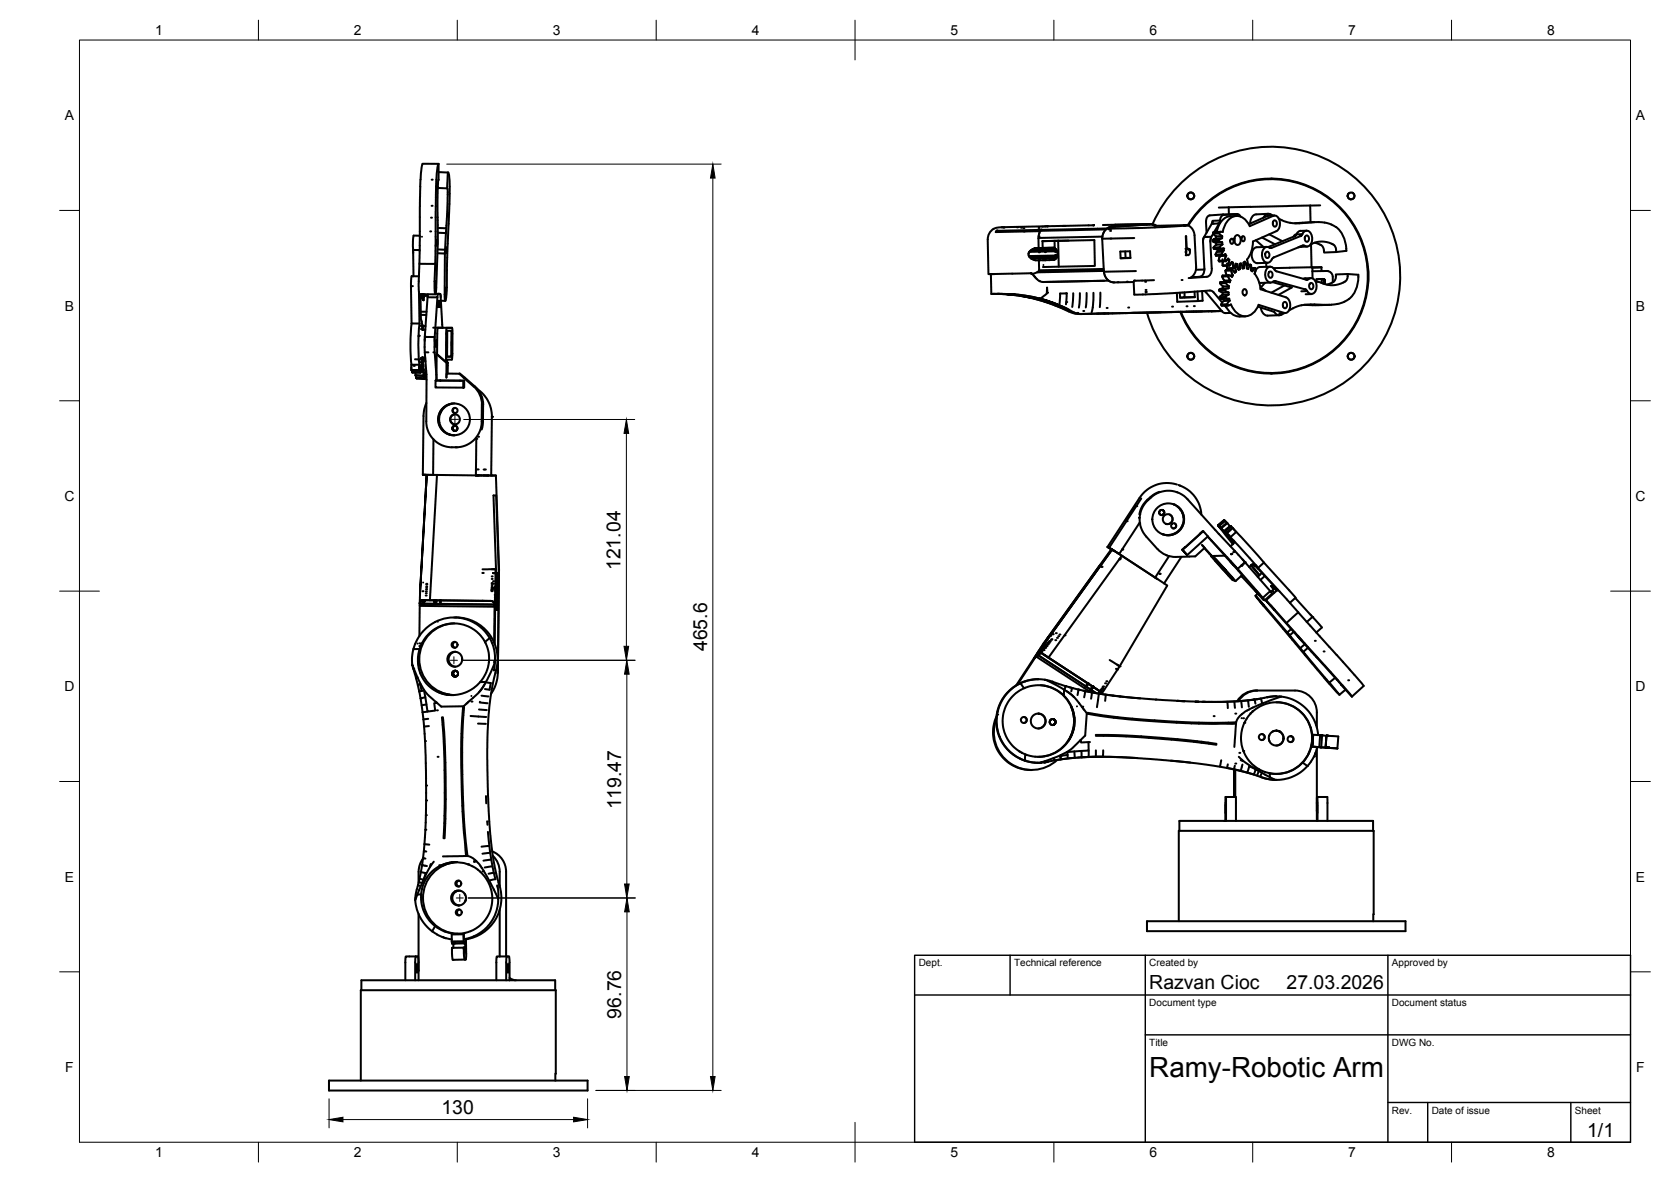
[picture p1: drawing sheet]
<svg xmlns="http://www.w3.org/2000/svg" width="420mm" height="297mm" viewBox="0 0 420 297" stroke-linecap="round" stroke-linejoin="round" font-family="sans-serif">
<defs><g id="words">
<text font-size="7" x="289" y="270.6">Ramy-Robotic Arm</text>
<g font-size="4.9">
<text x="156" y="143.3" transform="rotate(-90 156 143.3)">121.04</text>
<text x="177.8" y="163.7" transform="rotate(-90 177.8 163.7)">465.6</text>
<text x="156.1" y="203.4" transform="rotate(-90 156.1 203.4)">119.47</text>
<text x="289" y="248.5">Razvan Cioc</text>
<text x="323.5" y="248.5">27.03.2026</text>
<text x="156.2" y="256" transform="rotate(-90 156.2 256)">96.76</text>
<text x="111" y="279.9">130</text>
<text x="399.1" y="285.7">1/1</text>
</g>
<g font-size="3.5">
<text x="39" y="8.8">1</text>
<text x="89" y="8.8">2</text>
<text x="139" y="8.8">3</text>
<text x="189" y="8.8">4</text>
<text x="239" y="8.8">5</text>
<text x="289" y="8.8">6</text>
<text x="339" y="8.8">7</text>
<text x="389" y="8.8">8</text>
<text x="16.3" y="30.2">A</text>
<text x="411.3" y="30.2">A</text>
<text x="16.3" y="78">B</text>
<text x="411.3" y="78">B</text>
<text x="16.2" y="125.9">C</text>
<text x="411.2" y="125.9">C</text>
<text x="16.2" y="173.7">D</text>
<text x="411.2" y="173.7">D</text>
<text x="16.3" y="221.6">E</text>
<text x="411.3" y="221.6">E</text>
<text x="16.4" y="269.4">F</text>
<text x="411.4" y="269.4">F</text>
<text x="39" y="290.8">1</text>
<text x="89" y="290.8">2</text>
<text x="139" y="290.8">3</text>
<text x="189" y="290.8">4</text>
<text x="239" y="290.8">5</text>
<text x="289" y="290.8">6</text>
<text x="339" y="290.8">7</text>
<text x="389" y="290.8">8</text>
</g>
<g font-size="2.5">
<text x="231" y="242.9">Dept.</text>
<text x="255" y="242.9">Technical reference</text>
<text x="289" y="242.9">Created by</text>
<text x="350" y="242.9">Approved by</text>
<text x="289" y="252.8">Document type</text>
<text x="350" y="252.8">Document status</text>
<text x="289" y="262.9">Title</text>
<text x="350" y="262.9">DWG No.</text>
<text x="350" y="279.9">Rev.</text>
<text x="360" y="279.9">Date of issue</text>
<text x="396" y="279.9">Sheet</text>
</g>
</g></defs>
<!-- layer: Visible -->
<g fill="#000">
<circle cx="105.9" cy="59.5" r=".25"/>
<circle cx="108.2" cy="58.2" r=".25"/>
<circle cx="108.4" cy="54.7" r=".25"/>
<circle cx="108.5" cy="51.7" r=".25"/>
<circle cx="108.5" cy="45.2" r=".25"/>
<circle cx="250.6" cy="58" r=".25"/>
<circle cx="250.6" cy="57.9" r=".25"/>
<circle cx="252.2" cy="57.2" r=".25"/>
<circle cx="252.4" cy="57.2" r=".25"/>
<circle cx="255.7" cy="57.1" r=".25"/>
<circle cx="255.8" cy="57.1" r=".25"/>
<circle cx="256.7" cy="57.2" r=".25"/>
<circle cx="257.3" cy="57.3" r=".25"/>
<circle cx="257.4" cy="58.2" r=".25"/>
<circle cx="261.1" cy="59.4" r=".25"/>
<circle cx="261.1" cy="57.3" r=".25"/>
<circle cx="262" cy="57" r=".25"/>
<circle cx="262.6" cy="56.9" r=".25"/>
<circle cx="262.9" cy="56.9" r=".25"/>
<circle cx="263.3" cy="56.9" r=".25"/>
<circle cx="274.8" cy="56.6" r=".25"/>
<circle cx="278.4" cy="58" r=".25"/>
<circle cx="278.6" cy="57.6" r=".25"/>
<circle cx="279.1" cy="57.6" r=".25"/>
<circle cx="279.1" cy="58" r=".25"/>
<circle cx="279.2" cy="60" r=".25"/>
<circle cx="297.7" cy="56.7" r=".25"/>
<circle cx="297.9" cy="56.7" r=".25"/>
<circle cx="303.4" cy="59.5" r=".25"/>
<circle cx="304.9" cy="56.2" r=".25"/>
<circle cx="319.6" cy="44.9" r=".25"/>
<circle cx="326.8" cy="59.3" r=".25"/>
<circle cx="327" cy="59.3" r=".25"/>
<circle cx="103.6" cy="71.9" r=".25"/>
<circle cx="106" cy="74.6" r=".25"/>
<circle cx="106.1" cy="74.8" r=".25"/>
<circle cx="106.3" cy="73.9" r=".25"/>
<circle cx="106.3" cy="74" r=".25"/>
<circle cx="106.3" cy="74.2" r=".25"/>
<circle cx="106.3" cy="75.2" r=".25"/>
<circle cx="256.3" cy="74.3" r=".25"/>
<circle cx="259" cy="63.2" r=".25"/>
<circle cx="259" cy="64.5" r=".25"/>
<circle cx="261.2" cy="62.4" r=".25"/>
<circle cx="261.2" cy="63.1" r=".25"/>
<circle cx="261.2" cy="63.4" r=".25"/>
<circle cx="261.2" cy="62.7" r=".25"/>
<circle cx="261.2" cy="64.4" r=".25"/>
<circle cx="261.2" cy="64.5" r=".25"/>
<circle cx="261.3" cy="64.8" r=".25"/>
<circle cx="261.3" cy="65.4" r=".25"/>
<circle cx="261.3" cy="65.2" r=".25"/>
<circle cx="262.2" cy="66.6" r=".25"/>
<circle cx="262.7" cy="62.4" r=".25"/>
<circle cx="262.7" cy="63.4" r=".25"/>
<circle cx="262.7" cy="63.1" r=".25"/>
<circle cx="262.8" cy="64.5" r=".25"/>
<circle cx="262.8" cy="65.4" r=".25"/>
<circle cx="264.9" cy="60.6" r=".25"/>
<circle cx="265" cy="60.5" r=".25"/>
<circle cx="265.3" cy="63.3" r=".25"/>
<circle cx="265.3" cy="62.8" r=".25"/>
<circle cx="265.3" cy="63" r=".25"/>
<circle cx="265.3" cy="64.3" r=".25"/>
<circle cx="265.3" cy="64.1" r=".25"/>
<circle cx="265.3" cy="64.4" r=".25"/>
<circle cx="266.1" cy="60.5" r=".25"/>
<circle cx="268" cy="73.7" r=".25"/>
<circle cx="268.1" cy="75.9" r=".25"/>
<circle cx="270.9" cy="78.6" r=".25"/>
<circle cx="272.4" cy="78.2" r=".25"/>
<circle cx="274.2" cy="78.9" r=".25"/>
<circle cx="278.3" cy="77.4" r=".25"/>
<circle cx="281" cy="70.9" r=".25"/>
<circle cx="283.3" cy="70.8" r=".25"/>
<circle cx="283.7" cy="77.3" r=".25"/>
<circle cx="285.2" cy="70.5" r=".25"/>
<circle cx="287.9" cy="70.8" r=".25"/>
<circle cx="288" cy="72.9" r=".25"/>
<circle cx="288.1" cy="73.4" r=".25"/>
<circle cx="288.1" cy="73.3" r=".25"/>
<circle cx="294.5" cy="78.4" r=".25"/>
<circle cx="294.7" cy="77.1" r=".25"/>
<circle cx="296.9" cy="78.4" r=".25"/>
<circle cx="297.1" cy="70.4" r=".25"/>
<circle cx="298.1" cy="62.5" r=".25"/>
<circle cx="298.1" cy="64.1" r=".25"/>
<circle cx="298.2" cy="65.1" r=".25"/>
<circle cx="298.2" cy="64.1" r=".25"/>
<circle cx="298.2" cy="62.5" r=".25"/>
<circle cx="298.3" cy="62.5" r=".25"/>
<circle cx="298.3" cy="77" r=".25"/>
<circle cx="298.4" cy="62.5" r=".25"/>
<circle cx="298.5" cy="62.5" r=".25"/>
<circle cx="300.2" cy="76.9" r=".25"/>
<circle cx="304.5" cy="78.2" r=".25"/>
<circle cx="307.6" cy="62.4" r=".25"/>
<circle cx="307.6" cy="75.1" r=".25"/>
<circle cx="307.8" cy="70.9" r=".25"/>
<circle cx="308.1" cy="74.2" r=".25"/>
<circle cx="308.5" cy="66.8" r=".25"/>
<circle cx="308.5" cy="66.2" r=".25"/>
<circle cx="309.2" cy="67" r=".25"/>
<circle cx="327.9" cy="72.7" r=".25"/>
<circle cx="327.9" cy="72.8" r=".25"/>
<circle cx="328.1" cy="72.7" r=".25"/>
<circle cx="333.6" cy="68.1" r=".25"/>
<circle cx="104" cy="92" r=".25"/>
<circle cx="105.3" cy="84.4" r=".25"/>
<circle cx="105.7" cy="91" r=".25"/>
<circle cx="105.8" cy="81.9" r=".25"/>
<circle cx="105.8" cy="90.3" r=".25"/>
<circle cx="105.8" cy="81.8" r=".25"/>
<circle cx="106.3" cy="82.9" r=".25"/>
<circle cx="106.3" cy="81.9" r=".25"/>
<circle cx="107" cy="84.7" r=".25"/>
<circle cx="107" cy="88.5" r=".25"/>
<circle cx="107.5" cy="88.5" r=".25"/>
<circle cx="107.7" cy="88.5" r=".25"/>
<circle cx="109" cy="84.7" r=".25"/>
<circle cx="109" cy="88.5" r=".25"/>
<circle cx="319.6" cy="93.9" r=".25"/>
<circle cx="106.3" cy="119.3" r=".25"/>
<circle cx="106.7" cy="119.3" r=".25"/>
<circle cx="107.7" cy="119.3" r=".25"/>
<circle cx="108.3" cy="119.3" r=".25"/>
<circle cx="119.7" cy="119.5" r=".25"/>
<circle cx="119.7" cy="118" r=".25"/>
<circle cx="119.8" cy="110.3" r=".25"/>
<circle cx="120.1" cy="119.5" r=".25"/>
<circle cx="120.1" cy="118" r=".25"/>
<circle cx="120.2" cy="109.8" r=".25"/>
<circle cx="121.6" cy="119.5" r=".25"/>
<circle cx="121.6" cy="118" r=".25"/>
<circle cx="121.9" cy="118" r=".25"/>
<circle cx="122.4" cy="119.5" r=".25"/>
<circle cx="122.6" cy="119.5" r=".25"/>
<circle cx="123.7" cy="104.7" r=".25"/>
<circle cx="279.8" cy="138.4" r=".25"/>
<circle cx="279.9" cy="138.4" r=".25"/>
<circle cx="282" cy="139.7" r=".25"/>
<circle cx="282.1" cy="138.1" r=".25"/>
<circle cx="282.2" cy="138" r=".25"/>
<circle cx="283.2" cy="131" r=".25"/>
<circle cx="283.3" cy="131" r=".25"/>
<circle cx="285.7" cy="127.2" r=".25"/>
<circle cx="286.4" cy="130.1" r=".25"/>
<circle cx="286.4" cy="131.5" r=".25"/>
<circle cx="286.5" cy="129.2" r=".25"/>
<circle cx="292.3" cy="134.3" r=".25"/>
<circle cx="295.1" cy="126.8" r=".25"/>
<circle cx="308.7" cy="134.6" r=".25"/>
<circle cx="308.9" cy="134.6" r=".25"/>
<circle cx="309.5" cy="139.3" r=".25"/>
<circle cx="309.6" cy="139.2" r=".25"/>
<circle cx="310" cy="135.9" r=".25"/>
<circle cx="310.1" cy="136.7" r=".25"/>
<circle cx="310.1" cy="138.8" r=".25"/>
<circle cx="310.2" cy="136.1" r=".25"/>
<circle cx="310.3" cy="138.5" r=".25"/>
<circle cx="106.2" cy="151.7" r=".25"/>
<circle cx="106.2" cy="151.9" r=".25"/>
<circle cx="106.2" cy="151.6" r=".25"/>
<circle cx="106.2" cy="151.3" r=".25"/>
<circle cx="106.2" cy="151" r=".25"/>
<circle cx="106.2" cy="150.8" r=".25"/>
<circle cx="106.2" cy="150.9" r=".25"/>
<circle cx="106.2" cy="151.1" r=".25"/>
<circle cx="106.2" cy="148.6" r=".25"/>
<circle cx="106.3" cy="151.7" r=".25"/>
<circle cx="106.3" cy="151.3" r=".25"/>
<circle cx="106.3" cy="150.8" r=".25"/>
<circle cx="106.3" cy="151.6" r=".25"/>
<circle cx="106.3" cy="150.9" r=".25"/>
<circle cx="106.3" cy="151.9" r=".25"/>
<circle cx="106.3" cy="151.1" r=".25"/>
<circle cx="106.4" cy="151" r=".25"/>
<circle cx="106.4" cy="151.3" r=".25"/>
<circle cx="106.4" cy="150.9" r=".25"/>
<circle cx="106.4" cy="151.7" r=".25"/>
<circle cx="106.4" cy="150.8" r=".25"/>
<circle cx="106.4" cy="151.6" r=".25"/>
<circle cx="106.4" cy="151.1" r=".25"/>
<circle cx="106.5" cy="151" r=".25"/>
<circle cx="106.5" cy="150.8" r=".25"/>
<circle cx="106.5" cy="151.3" r=".25"/>
<circle cx="106.5" cy="150.9" r=".25"/>
<circle cx="106.6" cy="151.1" r=".25"/>
<circle cx="106.6" cy="151" r=".25"/>
<circle cx="106.6" cy="150.9" r=".25"/>
<circle cx="106.7" cy="150.8" r=".25"/>
<circle cx="106.7" cy="150.9" r=".25"/>
<circle cx="107" cy="149.7" r=".25"/>
<circle cx="107.1" cy="149.1" r=".25"/>
<circle cx="107.1" cy="148.6" r=".25"/>
<circle cx="107.1" cy="148.2" r=".25"/>
<circle cx="107.1" cy="147.8" r=".25"/>
<circle cx="107.2" cy="147.4" r=".25"/>
<circle cx="107.2" cy="146.7" r=".25"/>
<circle cx="107.2" cy="146.9" r=".25"/>
<circle cx="109.1" cy="151.1" r=".25"/>
<circle cx="109.1" cy="151.3" r=".25"/>
<circle cx="109.1" cy="151.6" r=".25"/>
<circle cx="109.1" cy="151" r=".25"/>
<circle cx="109.1" cy="150.9" r=".25"/>
<circle cx="109.5" cy="151.6" r=".25"/>
<circle cx="109.5" cy="151" r=".25"/>
<circle cx="109.5" cy="150.9" r=".25"/>
<circle cx="109.5" cy="151.1" r=".25"/>
<circle cx="109.5" cy="151.3" r=".25"/>
<circle cx="110.6" cy="151" r=".25"/>
<circle cx="110.6" cy="151.3" r=".25"/>
<circle cx="110.6" cy="150.9" r=".25"/>
<circle cx="110.6" cy="151.6" r=".25"/>
<circle cx="121.2" cy="151" r=".25"/>
<circle cx="121.3" cy="144" r=".25"/>
<circle cx="123.6" cy="148" r=".25"/>
<circle cx="123.6" cy="148.5" r=".25"/>
<circle cx="123.6" cy="148.6" r=".25"/>
<circle cx="123.6" cy="147.7" r=".25"/>
<circle cx="123.6" cy="148.2" r=".25"/>
<circle cx="123.6" cy="148.4" r=".25"/>
<circle cx="123.6" cy="146.5" r=".25"/>
<circle cx="123.6" cy="146.8" r=".25"/>
<circle cx="123.6" cy="147.3" r=".25"/>
<circle cx="123.6" cy="144.9" r=".25"/>
<circle cx="123.6" cy="145.5" r=".25"/>
<circle cx="124" cy="147.7" r=".25"/>
<circle cx="124" cy="148" r=".25"/>
<circle cx="124" cy="146.7" r=".25"/>
<circle cx="124" cy="146.1" r=".25"/>
<circle cx="124" cy="144" r=".25"/>
<circle cx="124.4" cy="147.5" r=".25"/>
<circle cx="124.4" cy="151.4" r=".25"/>
<circle cx="124.4" cy="151.3" r=".25"/>
<circle cx="124.4" cy="151.2" r=".25"/>
<circle cx="124.4" cy="151.1" r=".25"/>
<circle cx="124.4" cy="150.5" r=".25"/>
<circle cx="124.4" cy="150.8" r=".25"/>
<circle cx="124.4" cy="150.1" r=".25"/>
<circle cx="124.4" cy="149.6" r=".25"/>
<circle cx="124.4" cy="144" r=".25"/>
<circle cx="124.4" cy="147.7" r=".25"/>
<circle cx="124.4" cy="148.3" r=".25"/>
<circle cx="124.5" cy="144" r=".25"/>
<circle cx="124.5" cy="151.2" r=".25"/>
<circle cx="124.5" cy="151.4" r=".25"/>
<circle cx="124.5" cy="151.7" r=".25"/>
<circle cx="124.5" cy="151.8" r=".25"/>
<circle cx="124.5" cy="151.6" r=".25"/>
<circle cx="124.5" cy="151.5" r=".25"/>
<circle cx="124.5" cy="150.5" r=".25"/>
<circle cx="124.5" cy="148" r=".25"/>
<circle cx="124.5" cy="151" r=".25"/>
<circle cx="124.5" cy="148.7" r=".25"/>
<circle cx="124.5" cy="149.8" r=".25"/>
<circle cx="124.5" cy="150" r=".25"/>
<circle cx="124.6" cy="144" r=".25"/>
<circle cx="263.9" cy="159.8" r=".25"/>
<circle cx="264" cy="159.8" r=".25"/>
<circle cx="264.6" cy="159.4" r=".25"/>
<circle cx="264.7" cy="159.3" r=".25"/>
<circle cx="265.2" cy="159.2" r=".25"/>
<circle cx="265.3" cy="159.1" r=".25"/>
<circle cx="265.5" cy="159.1" r=".25"/>
<circle cx="266.1" cy="159.9" r=".25"/>
<circle cx="266.4" cy="159.5" r=".25"/>
<circle cx="267.7" cy="159.7" r=".25"/>
<circle cx="276.6" cy="142.2" r=".25"/>
<circle cx="276.9" cy="142.4" r=".25"/>
<circle cx="277" cy="142.5" r=".25"/>
<circle cx="281.4" cy="140.6" r=".25"/>
<circle cx="281.5" cy="140.5" r=".25"/>
<circle cx="281.6" cy="140.4" r=".25"/>
<circle cx="291.5" cy="144.2" r=".25"/>
<circle cx="291.6" cy="144.2" r=".25"/>
<circle cx="312.1" cy="142.1" r=".25"/>
<circle cx="312.2" cy="142.1" r=".25"/>
<circle cx="312.7" cy="141.6" r=".25"/>
<circle cx="313" cy="141.3" r=".25"/>
<circle cx="313.9" cy="141" r=".25"/>
<circle cx="314.5" cy="142.1" r=".25"/>
<circle cx="314.6" cy="141.9" r=".25"/>
<circle cx="314.7" cy="142" r=".25"/>
<circle cx="315.7" cy="142.1" r=".25"/>
<circle cx="319.9" cy="147.3" r=".25"/>
<circle cx="320.3" cy="147.5" r=".25"/>
<circle cx="320.4" cy="147.5" r=".25"/>
<circle cx="320.5" cy="147.6" r=".25"/>
<circle cx="320.6" cy="147.9" r=".25"/>
<circle cx="330" cy="155.1" r=".25"/>
<circle cx="103.9" cy="168" r=".25"/>
<circle cx="103.9" cy="163.1" r=".25"/>
<circle cx="104.2" cy="165.6" r=".25"/>
<circle cx="104.2" cy="166.2" r=".25"/>
<circle cx="104.5" cy="168.1" r=".25"/>
<circle cx="105.4" cy="162.4" r=".25"/>
<circle cx="105.4" cy="161.7" r=".25"/>
<circle cx="105.7" cy="175.5" r=".25"/>
<circle cx="109.9" cy="178.5" r=".25"/>
<circle cx="118.6" cy="176.3" r=".25"/>
<circle cx="124.2" cy="166.4" r=".25"/>
<circle cx="260.5" cy="165" r=".25"/>
<circle cx="260.8" cy="164.8" r=".25"/>
<circle cx="260.8" cy="164.5" r=".25"/>
<circle cx="260.9" cy="164.4" r=".25"/>
<circle cx="261" cy="164.6" r=".25"/>
<circle cx="261" cy="164.5" r=".25"/>
<circle cx="261.1" cy="164.2" r=".25"/>
<circle cx="261.3" cy="164.3" r=".25"/>
<circle cx="261.5" cy="164.2" r=".25"/>
<circle cx="261.5" cy="163.7" r=".25"/>
<circle cx="261.5" cy="164.1" r=".25"/>
<circle cx="261.8" cy="163.3" r=".25"/>
<circle cx="261.8" cy="163.6" r=".25"/>
<circle cx="261.9" cy="163.8" r=".25"/>
<circle cx="262.1" cy="162.9" r=".25"/>
<circle cx="262.1" cy="163.2" r=".25"/>
<circle cx="262.3" cy="163.2" r=".25"/>
<circle cx="262.3" cy="162.6" r=".25"/>
<circle cx="262.4" cy="162.1" r=".25"/>
<circle cx="262.4" cy="163.4" r=".25"/>
<circle cx="262.4" cy="162.8" r=".25"/>
<circle cx="262.6" cy="162.8" r=".25"/>
<circle cx="262.6" cy="162.2" r=".25"/>
<circle cx="262.7" cy="162.4" r=".25"/>
<circle cx="262.7" cy="162" r=".25"/>
<circle cx="262.8" cy="162.8" r=".25"/>
<circle cx="262.9" cy="162.4" r=".25"/>
<circle cx="263" cy="162.1" r=".25"/>
<circle cx="263.1" cy="162.4" r=".25"/>
<circle cx="263.2" cy="162" r=".25"/>
<circle cx="263.3" cy="161.6" r=".25"/>
<circle cx="263.4" cy="161.5" r=".25"/>
<circle cx="263.4" cy="161.7" r=".25"/>
<circle cx="263.4" cy="161.9" r=".25"/>
<circle cx="263.7" cy="161.6" r=".25"/>
<circle cx="263.7" cy="161.3" r=".25"/>
<circle cx="263.8" cy="161.1" r=".25"/>
<circle cx="263.9" cy="161.2" r=".25"/>
<circle cx="264.3" cy="160.8" r=".25"/>
<circle cx="264.4" cy="160.6" r=".25"/>
<circle cx="265.3" cy="160.9" r=".25"/>
<circle cx="265.8" cy="160.3" r=".25"/>
<circle cx="267.9" cy="172.5" r=".25"/>
<circle cx="269.5" cy="172.9" r=".25"/>
<circle cx="271.2" cy="173.3" r=".25"/>
<circle cx="272.1" cy="177.6" r=".25"/>
<circle cx="272.7" cy="172.9" r=".25"/>
<circle cx="273" cy="172.5" r=".25"/>
<circle cx="273.1" cy="172.4" r=".25"/>
<circle cx="273.2" cy="172.2" r=".25"/>
<circle cx="273.2" cy="172.1" r=".25"/>
<circle cx="273.3" cy="172.1" r=".25"/>
<circle cx="273.4" cy="171.9" r=".25"/>
<circle cx="273.5" cy="171.8" r=".25"/>
<circle cx="273.5" cy="171.7" r=".25"/>
<circle cx="273.9" cy="173.7" r=".25"/>
<circle cx="274" cy="173.8" r=".25"/>
<circle cx="274.2" cy="173.3" r=".25"/>
<circle cx="274.3" cy="173.2" r=".25"/>
<circle cx="274.4" cy="173" r=".25"/>
<circle cx="274.4" cy="172.9" r=".25"/>
<circle cx="274.5" cy="172.9" r=".25"/>
<circle cx="274.6" cy="172.7" r=".25"/>
<circle cx="274.6" cy="172.6" r=".25"/>
<circle cx="274.7" cy="172.7" r=".25"/>
<circle cx="274.7" cy="172.5" r=".25"/>
<circle cx="274.7" cy="172.6" r=".25"/>
<circle cx="276.4" cy="174.3" r=".25"/>
<circle cx="276.4" cy="174.1" r=".25"/>
<circle cx="276.5" cy="173.9" r=".25"/>
<circle cx="276.5" cy="174.1" r=".25"/>
<circle cx="276.5" cy="174.3" r=".25"/>
<circle cx="276.5" cy="174.2" r=".25"/>
<circle cx="276.5" cy="173.7" r=".25"/>
<circle cx="276.5" cy="173.8" r=".25"/>
<circle cx="276.6" cy="173.8" r=".25"/>
<circle cx="276.6" cy="173.9" r=".25"/>
<circle cx="276.6" cy="173.7" r=".25"/>
<circle cx="276.6" cy="173.6" r=".25"/>
<circle cx="276.6" cy="174" r=".25"/>
<circle cx="276.6" cy="174.3" r=".25"/>
<circle cx="276.7" cy="174" r=".25"/>
<circle cx="276.7" cy="173.5" r=".25"/>
<circle cx="276.7" cy="174.3" r=".25"/>
<circle cx="276.8" cy="173.3" r=".25"/>
<circle cx="276.8" cy="173.6" r=".25"/>
<circle cx="277" cy="173" r=".25"/>
<circle cx="277.1" cy="173.2" r=".25"/>
<circle cx="277.2" cy="173" r=".25"/>
<circle cx="277.2" cy="172.7" r=".25"/>
<circle cx="277.3" cy="172.5" r=".25"/>
<circle cx="277.9" cy="171.7" r=".25"/>
<circle cx="278.2" cy="171.2" r=".25"/>
<circle cx="279.8" cy="174.8" r=".25"/>
<circle cx="280.6" cy="168.1" r=".25"/>
<circle cx="280.9" cy="168.3" r=".25"/>
<circle cx="281.5" cy="167.5" r=".25"/>
<circle cx="281.5" cy="175" r=".25"/>
<circle cx="288.7" cy="175.7" r=".25"/>
<circle cx="290.6" cy="175.8" r=".25"/>
<circle cx="296" cy="176.1" r=".25"/>
<circle cx="305.2" cy="180" r=".25"/>
<circle cx="310.6" cy="179.3" r=".25"/>
<circle cx="330.6" cy="161" r=".25"/>
<circle cx="332.8" cy="163.7" r=".25"/>
<circle cx="339" cy="170.9" r=".25"/>
<circle cx="106.9" cy="186.2" r=".25"/>
<circle cx="107.1" cy="197.4" r=".25"/>
<circle cx="110" cy="190.2" r=".25"/>
<circle cx="257.7" cy="191.1" r=".25"/>
<circle cx="260.3" cy="190.1" r=".25"/>
<circle cx="260.8" cy="190.2" r=".25"/>
<circle cx="262.8" cy="191.5" r=".25"/>
<circle cx="263.1" cy="191.5" r=".25"/>
<circle cx="263.2" cy="191.5" r=".25"/>
<circle cx="266.7" cy="190" r=".25"/>
<circle cx="273.8" cy="186.5" r=".25"/>
<circle cx="310.6" cy="191.9" r=".25"/>
<circle cx="311.6" cy="189.2" r=".25"/>
<circle cx="312.5" cy="180.5" r=".25"/>
<circle cx="312.6" cy="188.7" r=".25"/>
<circle cx="312.9" cy="181.6" r=".25"/>
<circle cx="315.7" cy="193.4" r=".25"/>
<circle cx="328.7" cy="192.4" r=".25"/>
<circle cx="329.6" cy="191.2" r=".25"/>
<circle cx="330.4" cy="190.1" r=".25"/>
<circle cx="332.3" cy="184.8" r=".25"/>
<circle cx="332.4" cy="184.8" r=".25"/>
<circle cx="333.4" cy="187.9" r=".25"/>
<circle cx="333.6" cy="184.9" r=".25"/>
<circle cx="333.8" cy="184.9" r=".25"/>
<circle cx="106.1" cy="217.4" r=".25"/>
<circle cx="106.4" cy="215.7" r=".25"/>
<circle cx="106.6" cy="213.9" r=".25"/>
<circle cx="107" cy="208.5" r=".25"/>
<circle cx="107.1" cy="204.9" r=".25"/>
<circle cx="107.1" cy="201.2" r=".25"/>
<circle cx="110.4" cy="217.4" r=".25"/>
<circle cx="117.7" cy="217.2" r=".25"/>
<circle cx="119.2" cy="216.4" r=".25"/>
<circle cx="119.2" cy="216.6" r=".25"/>
<circle cx="120.6" cy="218.4" r=".25"/>
<circle cx="120.7" cy="213.6" r=".25"/>
<circle cx="121.2" cy="213.7" r=".25"/>
<circle cx="106.4" cy="221.1" r=".25"/>
<circle cx="106.6" cy="220.9" r=".25"/>
<circle cx="109.1" cy="233.8" r=".25"/>
<circle cx="110.3" cy="234.7" r=".25"/>
<circle cx="111.2" cy="235.5" r=".25"/>
<circle cx="113.8" cy="238.3" r=".25"/>
<circle cx="113.8" cy="238.4" r=".25"/>
<circle cx="114.2" cy="236.9" r=".25"/>
<circle cx="114.2" cy="237.1" r=".25"/>
<circle cx="114.2" cy="237" r=".25"/>
<circle cx="116.6" cy="238.2" r=".25"/>
</g>
<g fill="none" stroke="#000" stroke-width=".51">
<path d="M104 59.2h1.6M104 59.2l-.2 1.4 .1 2.2M106.1 59.5h.1M109.6 49.6l-.2 16.7M109.7 45.2l-.1 4.4M109.7 45.2a9.9 9.9 0 0 1 .6-4h-4a10.5 10.5 0 0 0-.6 4.1l-.2 21h3.9M110.1 47.2l2.4 .2 .1 .9-.4 9.1-2.1-.1M110.1 58.5l2 .1M110.1 46.2v15.3l-.4 11.1-.2 1.4-.2-1.4 .1-6.3M110.2 45.2l-.1 1M110.3 43.3l2.4 .1M110.3 45.2h-.1"/>
<path d="M110.3 41.2v4M112.1 58.6l-.2 4.2M112.2 57.4l-.1 1.2M112.6 43.4l-.2 3.9M112.7 43.3l.3 1.1 .1 2.5M113.1 46.9v1.7M113.1 48.6l-.7 16.7-.1 7.8-.3 2.5-.2-.8 .1-11.1M250.7 58.3h.1M261.1 59.8l.1 2.5h1l-1.9 .1M261.6 58.1l-.5 1.7 16.1-.3M261.9 57.6l-.1 .1M263.3 56.9l-11.4 .2a3.1 3.1 0 0 0-3.5 3.1l.1 8.7"/>
<path d="M263.3 56.9h.1M263.4 56.9h.1M267.2 56.8h.7M275 56.6h.1M275 56.6l-11.7 .3M277.1 60l.5 8.3 8-.2M277.4 56.6l12-.3 1.4 .4M277.7 58.1l-.4 .8-.1 1.1M278.1 57.6l-27.7 .7 .2-.3M278.3 57.4l-27.7 .6M279.1 57.1l-.7 .3-.7 .6M280.5 56.5l-.7 .1-.7 .5 .4-.1"/>
<path d="M285.2 59.8l-8.1 .2M289.2 56.4l-9.7 .6M289.8 56.3a32.5 32.5 0 0 1 50.8-11.7 32.5 32.5 0 0 1-3.3 52 32.5 32.5 0 0 1-48.9-18.1M290.3 56.7h.1M290.3 56.7l-1.2-.3-9.2 .6M290.4 56.8l8.3-.2-8.7 .6-10.9 .3 .8-.4M290.4 56.8v.4M298.2 59.3l.1 3.4M298.3 59.3l.1 3.4M298.7 56.6a24.5 24.5 0 0 1 37.8-4.9 24.5 24.5 0 0 1-3.3 38 24.5 24.5 0 0 1-36.4-11.3M298.7 56.6l.8 .6a3 3 0 0 1 .9 1.9l.4 8a3.1 3.1 0 0 1-1.5 2.7M298.8 56.6a24.4 24.4 0 0 1 37.6-4.8 24.4 24.4 0 0 1-3.2 37.8 24.4 24.4 0 0 1-36.3-11.2"/>
<path d="M304.6 59.5l-.3 1.3 .4 6.7a1.82 1.82 0 0 1-1.2 2.1l-4.6 .3M304.7 56.2h1.9l.2-.8-1.9 .1-.1 .6-2.2 3.7-.1 1 .3 6.7M305 58.7l.8 .7M305 58.8l-.4 .7-1.9 .1M305 58.4v.3M305.1 58.4l1.5-.1v.3l.7 .7M305.5 58.3l-.4 .1M305.7 59.9h1.6l-.8 .3M305.8 59.9l-.9 .4M306.2 56.2h.1M306.5 58.7h-1.5M306.6 56.2l-1.3 2.1"/>
<path d="M306.6 58.3h.8a4.4 4.4 0 0 1 3.7-4 3.9 3.9 0 0 1 3.1 2.5l6-2.6a1.57 1.57 0 0 1 1.6 1.9v.6a1.77 1.77 0 0 1-.8 1.4l-6 2.6M307 58.3h-1.5M307.3 59.3l-1.5 .1-.1 .5M307.3 59.3v.6M307.5 53.9l-3.3 .2a1.3 1.3 0 0 0-.9 1.6l.1 2.8M307.5 53.9h.1M308.9 52.1l.1 1.8M309 52.1l-2.5 .1M310.4 60v.7M310.6 59.3a.83 .83 0 0 1 1.1 0 .83 .83 0 0 1 .3 .9 .87 .87 0 0 1-.2 1 .87 .87 0 0 1-1 .2 1.68 1.68 0 0 1-.2-2.1zM310.9 54.3a4 4 0 0 0-4.7 3.2l-.3 .8M311.1 53.8l-3.6 .1"/>
<path d="M311.9 54.4l-.7-.6-3.5 .2a1.24 1.24 0 0 0-.9 1.4M312.3 59.5a.61 .61 0 0 1 .7 .4 .61 .61 0 0 1-.4 .7l-.4-.5zM314.5 52l-5.5 .1M317.3 59.7l3.3 1.7M318.9 53.7l-3.1 .2a2.11 2.11 0 0 0-1.5 2.3M318.9 54.2l-4.9 2.2M319.1 58.9l3.4 1.7M320.1 54.2a1.4 1.4 0 0 0-2.4 .5M320.2 55.5a.66 .66 0 0 1 .8 .2 .66 .66 0 0 1 0 .9 .51 .51 0 0 1-.7 .3 .51 .51 0 0 1-.3-.7zM320.4 54.2h-1.5M321.5 54.9a9.4 9.4 0 0 0 6 1.2l3.2-.3 2.4 .1M323.9 51.8l-9.4 .2"/>
<path d="M325.5 59.4l-6.6 2.7M325.6 59.3l-.1 .1M325.9 59a.48 .48 0 0 0-.6 .5M326 58.9l-.4 .4M326.8 56l-1.2 .1M327 59.3l-7.2 3h-.5M327.2 59.2l-.2 .1M327.5 58.8a1.17 1.17 0 0 1 1.2-.8 1.17 1.17 0 0 1 1.1 1l.1 .4a1.91 1.91 0 0 1-1.4 2.5l-.4-.1M327.5 58.9l-.4 .4M327.5 58.9h-1.5M328.3 59.3a.74 .74 0 0 1 .9 .4 .74 .74 0 0 1-.4 1 .77 .77 0 0 1-.8-.5 .77 .77 0 0 1 .3-.9zM328.5 58h-1.4a1.29 1.29 0 0 0-1.1 .9"/>
<path d="M329.4 51.7l-5.5 .1M329.4 51.7l.1 4.2M330.5 55.8l-3.7 .2M331.9 51.6l-2.5 .1M333.1 55.9l1.3 .4 1.5 .8M335.9 57a7.4 7.4 0 0 1 2.6 6l-2.5 .3M338.9 49.2v.1M338.9 49.3l.1 .5 .5 .2M338.9 48.9v.3M338.9 48.9h.1M339.1 48.6l.2-.1-.4 .4zM339.5 50v.1"/>
<path d="M340.1 48.5a.86 .86 0 0 1 .4 1 .86 .86 0 0 1-1 .6M340.1 48.5h-.7M104.1 62.8h.1M105.3 69.4h-1.8l-.1 .4 .1 11.5M105.5 66.3l-.2 5.8 .2 9.2M105.5 73.9l4 .1M105.5 62.8h-1.6l.1 6.6M105.7 73.9l.2 6.4 .3 2M105.7 74.9h.4l.4 .5M105.7 74.7h.9M105.8 78.3h1.5M105.8 79.1h1.4"/>
<path d="M106 74.5v.1M106 73.9v.6M106 74.5h.1M106 74.6l-.3 .1M106.1 74.8h.1M106.1 73.9l-.1 .6M106.3 73.9l-.2 .1M106.3 75.2h.1M106.3 74.3h.1M106.4 74.3h.1M106.5 75.4v.1M106.6 74.6h.1"/>
<path d="M106.6 73.9v.8M106.7 74.3h.8M106.7 74.3l-.2 1.2M106.8 73.9v.4M107.5 74.7l-.7 10h2.5M107.6 73.9l-.1 .8h2.5l.1-.8h.5l.2 .2 .5 8.3h-1.2l-.1 .1-.1 6.5 2.2 2M109.4 70.9h.1M109.5 70.8h-.1M109.5 70.7v.1M109.5 70.7h.1M109.5 70.7v1.5l-.1-1.3M109.5 73.8h.9"/>
<path d="M109.9 60.2v1.6zM110 74.7l-.7 11 .4 9.8 .1-6.5M110 62.7l1.9 .1v.9l-1.9-.1M110.2 75.6v1.6zM110.6 75.6v1.6zM110.9 75.6h1.1M112.1 72.4v1.5l.1-1.4M112.1 72.3v.1M112.1 72.3h.1M112.1 72.3l.1 .1M112.2 72.4h.1M112.2 72.4v.1"/>
<path d="M112.2 62.1l-.1 1.6zM249 68.9h.2l.1 5h.2M249.9 73.9h-.4M254.5 68.8l-5.3 .1h.9M256.2 74.3l-3.4-.4h-3.3l5.8 .1h-.5l-4-.1 5.7 .4M256.4 74.1l-1.1-.1 6.1 1M256.5 74.2a36.2 36.2 0 0 1 9.7 2.5l-4.8-1.7M258.7 64.3l.2 .3M258.8 63.3l-.2 .5M258.9 64.6l7-.2-.2 .3-6.5 .2M258.9 64.6l.3 .3M259 74.8l-2.7-.5 3.8 .8"/>
<path d="M259 74.8l.5 .1M259.1 63l6.6-.2 .1 .2M259.1 63l-.3 .3 7-.2 .2 1-.1 .1-7.2 .2-.1-.6M259.3 68.7l-4.8 .1M259.3 68.7h.1M259.3 68.7l.1 .1M259.3 65h.1M259.4 62.8l-.3 .2M259.4 65l.9 .4M259.4 68.8h.1M259.5 74.9l.6 .1M259.5 68.8v.1"/>
<path d="M259.6 62.7l-.2 .1 6.1-.1M260 62.5l-.2 .1M260.1 75.1l1.2 .3M260.3 62.3v.1M261 68.3l-.2 .1M261.2 65.4l.1 2.5-.3 .4 16.5-.4M261.2 62.9h.1M261.3 75.4l7.6 2.7-2.8-1.4M261.3 75.4l3.7 1.2 4.9 2.1 2.7 .2M261.4 75h.1M262.1 60.6l.1 1.7h2.9M262.1 60.6l13.1-.3 .1 6.5-13.1 .3"/>
<path d="M262.4 66.6h.1M262.7 62.8v.1M262.8 64.4h.1M263.5 73.6l-.1 .1-.1-1.5-.1 1.6-1.6 1.3M264.1 65.3l-3.8 .1M264.9 62.3l-4.7 .1M265 65.3h-.9M265 65.3h.1M265 60.5l-2.9 .1M265.1 62.3l.1 .1M265.1 62.4l-5.1 .1 .2-.1M265.2 60.5h.1"/>
<path d="M265.2 60.5v1.9M265.2 60.5h-.1M265.2 62.4h.1M265.4 62.5l-5.8 .2 5.8-.2 .1 .1M265.5 62.7l.2 .1M265.6 64.9l-.6 .4M265.6 64.9h-6.4M265.7 64.7l-.1 .2M265.8 60.5h-.6M265.8 63v.1M265.8 63.1h.1M265.9 64.2v.2"/>
<path d="M266.1 60.5h-.3M266.2 76.7l1.9 .8a7.1 7.1 0 0 0 3.9 1.4M266.6 73.8l-.2 2.7M266.8 76.9l1.9 .9M268.2 73.7l-1.6 .1M268.2 73.7l-.2 2.8M268.7 60.5h-2.6l.1 6.5M269.9 73.7l-.3 3.4M271.5 73.7l-.2 3.6M271.5 78.9h.4M273.2 73.6l-.2 3.7M274.9 73.6l-.1 2.8-.3 2.1"/>
<path d="M276.7 73.5l-.2 3.7M277.5 67.6l-16.2 .3M277.5 68.1l-16.7 .3-1.3 .5 .6 .6a3.5 3.5 0 0 0 2.2 1.4l16.4-.4M277.6 68.3l.1 .8M277.7 69.1l.5 .9 .7 .6M277.9 78.8h-2.1M278.8 78.8h-1.3M278.9 70.6l1.2 .4M280.1 71h.1M282.9 63.2l.1 1.6-1.2 .1-.1-1.7 2.4-.1 .1 1.7-2.4 .1M284.2 64.8h-1.2M285.1 70.8l.1 3.2 8.2-.2 11.1-.8 .6 .5 2.2 2.5"/>
<path d="M285.1 70.9l-5 .1M285.5 78.6h-1M290.2 70.4l-5 .2M292 78.5l-9 .2M294.5 78.4l-22.5 .5M296.4 78.4h-1.8M296.8 78.4h.1M297.3 78.4h-2.1M297.8 73.5l.1 1.2-1.2 .1v-1.2M298.2 62.9v.8M298.3 62.7a.72 .72 0 0 0-.2 .9 .72 .72 0 0 0 .9 .4l.2-.5-.1-.6M298.4 62.6l.4-.1 .3 .4"/>
<path d="M298.4 62.6l-.1 .1M299.1 62.7v.2M299.1 62.9h.1M300.1 78.3l-3.7 .1M300.1 78.3h-1.8M300.1 78.3l7.1-.1zM300.4 73.3v1.4l-3.7 .1M300.4 74.6l-2.5 .1M300.7 69.6h-1.1M301.1 73.2l.1 2.5M301.9 69.5l-1.2 .1M302.3 78.3l-7.8 .1"/>
<path d="M302.3 73.2l.1 2.4-1.2 .1-5.2 .1-.1-2.2M302.7 73.1l.6 .4 4.2 4.9 .4 .3 1.5-.1M302.8 67.5a1.82 1.82 0 0 1-1.2 2.1M302.8 67.7l-2.1 .1M303.8 78.2h.2M304.7 78.2h.1M304.9 60.6h1.6l.6 .3M304.9 60.3l.1 .3M304.9 60.6l.2 .1M305.1 60.8l.7 .2v.5M305.1 62.2l.1 .3M305.2 62.5h2"/>
<path d="M305.6 64l.1 .2M305.7 63.7l-.1 .3M305.8 64.2h-.1M306.1 62.6l.1 .4M306.2 63l-.5 .8M306.5 60.2l-1.6 .1M306.5 60.2v.3M306.5 78.2h-2M306.6 73.1l.4 .3a.52 .52 0 0 1 .4 .5 .52 .52 0 0 1-.5 .5l-.1 .1M306.6 72.7v.4M306.6 74.7l.1 .3M306.7 75l.3 .1"/>
<path d="M306.7 64.2l1.6 .1M306.7 62.4l-1.5 .1M306.8 71.2l.7 .8M306.8 74.5l-.1 .2M306.8 64.3l-.4 1.2 .2 .2M306.8 70.9v.3M307 75.1h.3M307.1 76.5l.1 .3M307.1 60.9h.2M307.2 63.9l-1.6 .1M307.2 63.9l.1 .3 .8-.4 .2 .5M307.3 60.9l-1.5 .1"/>
<path d="M307.3 64.2h-1.6M307.3 60.9l.1 .5M307.4 75.1h-.1M307.4 61.4l-1.6 .1-.7 .7 1.6-.1M307.4 65.1h.1M307.4 61.4l-.7 .7v.3h.9l.1 .5M307.4 66.7l.2 .1h1.5M307.4 69.2a1.19 1.19 0 0 0 .5 1.3M307.5 63.3l-.3 .6M307.5 65.7l-.1 1 1.5-.1M307.5 72v.5M307.6 75.1l.1 .5"/>
<path d="M307.7 75.6l-.6 .9M307.7 62.9l-1.5 .1M307.7 62.9l-.2 .4h-1.6M307.9 70.5l-.1 .3M307.9 65.4l-1.5 .1M307.9 76.8l.5 .5M307.9 65.4l.2 .2M308 73l-1.4 .1M308.1 72.7v.3l.8 .5M308.1 65.6l-1.5 .1M308.1 74.6l-1.5 .1M308.1 76.7a4.1 4.1 0 0 0 3.6 2.8"/>
<path d="M308.1 74.6l.1 .3-1.5 .1M308.2 68.4l.3 .8M308.2 74.9l.9 .2 .1 .5M308.3 71.1l-1.5 .1M308.3 71.1l.7 .8M308.3 74.5l-.2 .1M308.3 70.9h-1.5M308.3 65.5l-.2 .1M308.3 70.8v.3M308.3 64.3l-.4 1.1M308.5 66.8v.6M308.5 70.8l-.2 .1"/>
<path d="M308.5 76.5h-1.5M308.5 76.5l.1 .2M308.6 67.4l.2 .1M308.6 70.8l-1.8 .1M308.6 70.8h-.1M308.6 76.7h.2M308.6 76.7l-1.5 .1h.2M308.8 69.4l.1 .3M308.8 72.5h-1.5l-.7 .3 1.5-.1M308.8 75.1h-1.5M308.8 76.8h-1.5M308.9 69.7l.5 .8"/>
<path d="M308.9 69.2h-1.5M308.9 73.5v.5M308.9 73.5h-1.5M308.9 74l-1.5 .1M308.9 74l-.6 .5M308.9 66.6l.2 .2M308.9 72.4l-.8 .3M309 71.9l-1.5 .1M309 71.9l-.1 .6M309.1 65.3h-.6M309.1 65.3l-.2 1.3M309.1 65.3l-.3-.3-.5 .5"/>
<path d="M309.2 67.5v.3M309.2 75.6h-1.5M309.2 75.6l-.7 .8M309.4 70.5h-1.5M309.4 70.5l-.2 .4-.6-.1M309.5 60a.6 .6 0 0 1 .7 .6 .6 .6 0 0 1-.6 .6l-.3-.5zM309.6 68h-1.5M309.6 68l.4 1.2M309.7 67.8l.8 .7M309.8 67.8l-.2 .2M309.8 67.8h-1.5l-.1 .6M310 69.2h.1"/>
<path d="M310 69.2h-.9M310 69.2l-.2 .4-.9-.4-.1 .2-1.5 .1M310 66l.1 1.1 .2 .3M310 66h-.4M310 66l-.3-.2-.6 .9M310.1 67.4h-1.6M310.3 67.4l-1.6 .1M310.5 68.5h.1M310.6 66.8l.4 .2M310.6 67.1l.2 1.1M310.6 66.9h-.1M310.6 66.9v.2"/>
<path d="M310.8 68.2h-.5M310.8 68.2l-.3 .3M310.8 66.8l-.2 .1M311 67l.4 .8M311 66.3l-.3 .1M311 66.3h-.3l-.4 1.1M311 66.3l.2 .9M311.4 67.6h.4M311.4 67.6h.1M311.5 67.6h-.1M311.5 67.5v.1M311.7 66.8l-.2 .7"/>
<path d="M311.7 66.5v.2M311.7 66.3v.2M311.8 66.3h-.1M311.8 67.6l-.4 .2M311.8 66.3v1.3M311.9 66.2h.1M312 66.2l-.3 .1M312 66.2l.5 1.2h.3M312.4 67.2l.1 .2M312.7 66.2v.8M312.7 67.3l-.3 .1M312.7 66.1v-.1l.3-.2 .2 .4"/>
<path d="M312.7 72.7a.73 .73 0 0 1 .8 .7 .73 .73 0 0 1-.7 .8l-.4-.7zM312.8 67.4h-.4M313.1 66.2h-.4M313.1 66.1l.2 .1 .1 .3 .1 1M313.1 66.2l-.3 1.2M313.1 79.5l-1.4 .1M313.4 66.4l.2 .3M313.4 66.7h.2M313.5 65.2l.3 1.3M313.8 66.5l-.2 .2M314.4 66.5h-.6M314.4 66.5l-.5 1.1-.4-.1"/>
<path d="M314.4 66.5l.2 .1M314.6 66.6v.3M314.6 66.9l-.1 1 .4 .3 .6-.9M315 60.7l-.1 1.5-.4 1.4-.9 1.6M315.5 67.3l-.9 .1M315.5 67.3l.2 .2M315.7 67.5l-.2 1.1a9.1 9.1 0 0 1 1.5 4.1l6.3 2a2.33 2.33 0 0 1 .1 3.9h-.6l-6.3-2M315.8 60.4l1.9 1.7M316.3 77.1l4.1 1.3a1.53 1.53 0 0 0 2.5 .3M316.5 76.6a3.6 3.6 0 0 1-4.7 2.6 4.9 4.9 0 0 1-2.3-2.7l-.7 .2M316.6 71.1h.3M316.8 67.1a1.59 1.59 0 0 0-1.3 1.8"/>
<path d="M317 77.3a2.03 2.03 0 0 0 1.7 2l3-.1M317.3 72.5l1 .6M318.1 71.1l-1.2 1.3M318.3 63.4a.68 .68 0 0 1 .9 .2 .68 .68 0 0 1-.1 .9 .54 .54 0 0 1-.7 .3 .54 .54 0 0 1-.3-.7zM318.4 66.1v1M318.6 62l-2.6 .1a2.18 2.18 0 0 0-.8 3.5l.6 .5h.3l2.6-.1M319.1 68.4a.56 .56 0 0 1 .7 0 .56 .56 0 0 1 .2 .7 .58 .58 0 0 1-.6 .7 .58 .58 0 0 1-.5-.8zM319.2 62.2l.6 .1M319.4 67l-2.6 .1M319.5 71l-2.6 .1M320 70.9l4.8 1.3-3.3 1.9M320.4 70.6h.2"/>
<path d="M320.6 70.6l-.5 .1M320.6 70.6l7.5 2.1 .6 .5h-1.5M322.7 76.1a.63 .63 0 0 1 .8 0 .63 .63 0 0 1 .1 .9 .55 .55 0 0 1-.7 .4 .55 .55 0 0 1-.3-.7zM322.9 71.7l-3.2 1.9M323.2 78.7h-1.5M324.3 67.3l-4.1 .1M326.9 62h.3M327.1 62l-.6 .2M327.6 61.7l.5 .1h-.8M327.6 61.7l-7.7 3.3a1.21 1.21 0 0 1-1.2 1 1.21 1.21 0 0 1-1.2-1l-.1-.4a1.93 1.93 0 0 1 1.4-2.5l.4 .1M327.9 76.6l2.1 .1M328.4 70.3l-7.7-2.3a1.26 1.26 0 0 0-1.3-.9 1.26 1.26 0 0 0-1.2 1.1l-.1 .5a2.07 2.07 0 0 0 1.3 2.3l.8-.2"/>
<path d="M328.7 62h-1.5M329 70.2l-.6 .1M329 70.2h-.9M329 70.1a1.27 1.27 0 0 1 1.3 0 1.27 1.27 0 0 1 .7 1.2v.9a1.32 1.32 0 0 1-.6 1.4 1.32 1.32 0 0 1-1.4-.1l-.3-.4M329.4 71.2a.76 .76 0 0 1 .9 .6 .76 .76 0 0 1-.6 .9h-.1a.99 .99 0 0 1-.2-1.5zM329.6 69.9l-1.9 .2M329.6 61.4l.2 5.8M329.8 67.2l-5.5 .1M329.8 73.9h-1.5M329.8 67.2h.2v1M330 67.3l2.3-.1v.9M330 68.2v1.8"/>
<path d="M330.6 61a2.33 2.33 0 0 1 2.3 2.5l3.1-.2a2.3 2.3 0 0 0-2.4-2.5l-1.2-.1-1.3 .1-1.5 .6M332.3 67.1l-2.5 .1M332.3 70.1l.1 1M332.4 70.1h.3M332.4 70.1h-1M332.4 70.1l.4 .2M332.7 70.1l-1.7 .1v.6M332.7 70.1h.1M332.8 70.1h.1M332.8 70.3h.1M332.8 70.1l.1 .1M332.8 70.3l.1 .1"/>
<path d="M332.9 70.4v.2M332.9 70.1v.1M332.9 70.2l.2 .2M332.9 70.6h.1M332.9 71.3v-.7h.2l.1 .8M333.1 70.4l.1 .2M333.1 70.6h.1M333.6 68.1l-3.6 .1M333.6 68.1a1.49 1.49 0 0 1 1.5 1.4v1.4M334.4 76.6l-4.4 .1M334.9 71.1l-1.2 .4M335.9 69.5l-.4 1.1-.6 .5"/>
<path d="M338.9 69.4v-.5l-3 .1v.5M338.9 68.9l2.6 .2a6.6 6.6 0 0 1-3.8 6.9l-2.5 .5h-4.7a10.1 10.1 0 0 0-6.4 1.5M338.9 69.4a2.31 2.31 0 0 1-2.4 2.1 6.9 6.9 0 0 1-4.8-.6l-.9-.2M344 67.1v4.5M103.4 91.7h2M103.4 92.6v.4M103.5 91.7l-.1 1M103.5 81.3h2M103.5 81.3l-.3 5.3 .3 5M103.6 93.1v.4M103.6 93.5l2 .1M103.6 93.5v.1"/>
<path d="M103.6 93.6h2.1M103.8 93.6h.1M104.4 90.3l1.8 .1M104.5 93.6v.7M104.6 94.4v.2M104.6 95l2 .1M104.6 94.6v.4h2M104.8 95v.1l2 .2M105.4 93h-2v.1h2M105.4 93v.1M105.5 81.3a75.9 75.9 0 0 0-.1 11.7M105.5 92.2h.1"/>
<path d="M105.5 92.1l-.1 1M105.5 92.1l.1 .1M105.6 92.7v.8M105.6 92.2v.5M105.7 92.4v.3M105.7 92.7l-.1 .8M105.7 92.4l.1 1.2M105.8 93.6h.1M105.8 92.2v1.4M105.8 92.3l.1-.2v1.1l.1-.4M105.9 82.6l.2 .2 .8 .1M105.9 93.2h-.1h.5"/>
<path d="M105.9 91.7l.1 1.1M106 92.3h.1M106 91.5l.1 .7M106 91.5v.2M106.1 92.2v.1M106.1 90.5l.1 .5h-.1M106.1 90.5h.1M106.1 91.7h.2M106.1 90.5v1.8M106.2 81.9h.1M106.2 89.8v.5M106.2 89.8l-.4 .3"/>
<path d="M106.2 89.8l.7 .1M106.2 90.3h.1M106.2 90h.1M106.2 89.8h.1M106.2 90.3v.4h.2l-.1 1M106.3 90.7l-.1 .3M106.3 81.9l-.1 .4M106.3 82.8h.1M106.3 90v.3M106.3 91.7v.3M106.3 81.9h.1M106.3 92l.1-.4 .1 .4"/>
<path d="M106.3 92h-.2h.3v1.2M106.3 81.9h.7M106.3 81.8v1.1M106.3 90.4l.1-.1v.4M106.3 89.8v.2M106.3 93.2l.1 .2h-.6M106.4 93.3v.1M106.4 93.1h.1M106.5 94.4v.1l-2-.1v-.1l1.9 .1M106.5 93v-.3l-.1 .6M106.5 93v1.3M106.6 93.7h.1"/>
<path d="M106.6 95v.1M106.6 93.9v1.1M106.7 93.9l-.1-.4-.1 .8M106.7 94h.1M106.8 95v.2M106.8 94l-.2 1.1M106.8 94v1M106.8 84.7v3.6l.5 6.2-.1 11.8 .6 2.4 1.1 1.6 2.1 1.5 2.3 .6 2.7-.1 1.4-.5 1-.6 1.4-1.4 1-2 .3-1.5 .1-4.6M106.8 95.2h.1M106.8 94.8l.2-1v1.1M106.8 94.9l.2 .1M106.8 94.8v.4"/>
<path d="M106.9 90l.1 .7M107.2 93.2l-.2 1.7M107.5 84.7h.1M107.7 84.7h.1M108.9 82.3l4.7 .1M109.5 95.6v1.8h7M109.7 85.6v1.6zM109.9 89l2.4 2.2M112.3 85.9v1zM112.4 90.9l.2 .3M112.4 89.6h1.1v-6.5h-1l-.1 6.5h1.1M112.5 90.4l-.1 .6"/>
<path d="M112.6 93.9v-2.7h-.3l-.1 3.7M113.6 85.9v1zM113.6 82.4h-1.3l-.1 .2-.1 8.4h.3M113.6 82.4l.2 .6-.1 7.3-1.2 .1M115.6 93.9l1.3 1a11.7 11.7 0 0 1 3.9 4l.5 1.3 .2 1.5M115.6 93.9h-.1l1.1 1a11.7 11.7 0 0 1 3.9 4l.5 1.3 .2 1.5M115.6 93.9h-3.3l-.1 1M116.5 95.7l-7-.1 7.2 .1M116.5 95.7h.2v1.7h-.2zM120.1 97.8a8.3 8.3 0 0 1 3.6 6.9l-.2 14.8M107.2 101.3l-.5 1.4-.2 1.7-.2 14.9h2.6M107.3 119.6l-.2 3.4"/>
<path d="M107.3 119.3l-1.7 30zM109 110.4l-.1 8.9 10.8 .2M109.9 119.3l-1.8 31.5M110.4 105a4 4 0 0 0 2.5 4.1M110.4 104.9v.1M112.9 109.1l.2 .1M113.1 109.2l1.2 .2M113.1 101.6l-1 .5-.8 .7-.5 .8-.4 1.4M113.6 101.4a4 4 0 0 0-3.4 4 4 4 0 0 0 3.4 4M113.8 107.3v.7M113.8 108l.1 .1M113.9 108.1h.1"/>
<path d="M113.9 108.1l.3 .2M113.9 107.3l-.1 .4 .2 .4M114 107.2l-.1 .1M114 108.1l.1 .1M114.1 108.2h.1M114.1 107.1l-.3 .2M114.2 107l-.1 .1M114.2 107.1l-.2 .1M114.2 108.2l.2 .1M114.2 108.3h.1M114.2 107h.1M114.3 101.4l-1.2 .2"/>
<path d="M114.3 107h-.1M114.3 108.3h.1M114.3 107h.1M114.4 107l.3 .1M114.4 107h-.1M114.4 107l-.2 .1M114.4 108.3h.1M114.4 107h.1M114.4 104.1a1.26 1.26 0 0 0-1.2 1.3 1.26 1.26 0 0 0 1.2 1.2M114.4 102.5l-.4 .2a.66 .66 0 0 0-.1 .7 .66 .66 0 0 0 .5 .4M114.7 112.4h.2M114.7 107.1h.1"/>
<path d="M114.8 107.1l.2 .4-.1 .5M115 108l-.6 .3M115 107.7v.1M119.7 119.5h.4M119.7 119.5h.1M119.8 110.2l-.1 9.3M120.1 119.5h.4M120.4 119.5h4.3h-1.2M120.5 119.5h2.3M121.5 101.7l-.1 4.5-.3 1.7M122.8 119.5h.7M122.8 119.5h.1"/>
<path d="M124.7 119.5l.8 23.6M124.1 124.5h.7l.6 19.5h-.7zM278.5 137.5l.9 .6M278.5 137.5h.1M278.9 137.6l1.3 .9M279.4 138.1l-17 23.5M279.4 138.1h.2M279.5 138.2h.1M279.6 138.1l-17 23.5M279.6 138.2h.1M279.6 138.1h.1M279.6 138.1l-17.2 24"/>
<path d="M279.6 138.1l.7 .4M279.6 138.1l-18.7 26.3a.79 .79 0 0 1 1-.3M280.2 138.4l1.2 .8M280.3 138.5l1.8 1.2-18.5 25.6M281.4 139.2l12.1 8-12 20.3M285.5 127.1l-2.5 3.7 2.5-3.7M286.5 131.5l-5.1 7.7M287 125.3l-8.1 12.3-.4-.1M291.5 128.9v.1M291.5 129l.1 .1M291.5 128.6v.3M291.5 123.6a8 8 0 0 0-5 5.4"/>
<path d="M291.6 129.2h.1M291.6 129.2l.4 .2M291.7 128.3l-.2 .3M292 129.4h.1M292.2 128.1h.1M292.2 128.2l-.5 .1M292.2 129.4h.1M292.2 129.4h-.1M292.2 128.1l.1 .1M292.3 134.2l.7 .2M292.3 128.2h.1M292.4 129.4h-.1"/>
<path d="M292.4 128.2l.2 .3M292.5 128.2l.2 .3M292.6 129.1l-.3 .3M292.6 129.1h.1M292.7 128.5h.1M292.7 128.8l-.1 .3M292.7 128.6l.1 .2M292.7 128.6v-.1v.3M292.8 128.8l-.2 .4-.4 .2M293.2 139.5l.2 .1M293.9 139.8l-3.5 5.3M294 129.3a1.26 1.26 0 0 1 .7 1.6 1.26 1.26 0 0 1-1.5 .7"/>
<path d="M295.1 126.7l1.2 .8M295.3 131.5a.64 .64 0 0 1 .4 .9 .64 .64 0 0 1-.8 .3M295.7 140l-1.5-.2-2-.9-1.1-.9-2.9-3.2a6.6 6.6 0 0 1 1.2-9.8 6.5 6.5 0 0 1 9.2 .5l14.4 15.8M295.9 121.8a8.3 8.3 0 0 0-9.4 3.3l-8 12.4M295.9 123.7h.1M296 127.2a4 4 0 0 1 1.5 4.7 4 4 0 0 1-4.3 2.6M296.3 127.5a4 4 0 0 1 .8 4.9M296.4 121.9h.1M296.4 121.9l.3 .2M296.7 122.1h.1M296.8 122.1a8.3 8.3 0 0 1 5.3 7.2M297.1 139.9l-4.4 6.7"/>
<path d="M297.1 132.4a4.1 4.1 0 0 1-4.1 2M297.2 138.1l1.3 1.4zM297.3 138.2l5.3-4.7 1.1 1.3-5.2 4.7M300.5 139.8l-4.8 .2M301.7 134.2l-4.5 3.9M302.6 133.5l-.9 .6M302.9 137.7l-2.4 2.1M302.9 137.7l-.6-.7 2.4 2.7-1.9-2M304.6 139.8l.9 1.1M304.9 139.7l.3 .3-.6-.2 .1-.1M305 139.7l5.7 6.3M306.3 132l.8 1"/>
<path d="M306.3 132h.1M306.4 132.2l.7 .8M306.4 132.2l3.6 4.6M306.5 132.1v.1M306.5 132.1l.6 .9M306.5 132.2l.6 .7M307 132.8l.5 .5-.1-.1M307.1 133h.1M307.1 132.8l.8 1M307.1 132.9l.3 .3M307.4 133.2h.1M307.8 133.5v.1"/>
<path d="M307.8 133.6l.3 .4M307.8 130.7l-1.5 1.3M307.8 130.7l.2 .2M307.9 133.7l.2 .3M307.9 133.6l.8 .9M307.9 133.7v.1M307.9 133.5l.9 .9M307.9 133.5l.9 1.1M308 133.6l-.1 .1M308 133.6l.1 .1M308 133.6h.1M308 130.9l-1.5 1.2"/>
<path d="M308 130.8l-1.5 1.4M308 139.6l-3.3 .1M308 133.6l.3 .3M308.1 130.9l.4 .5M308.1 133.7l.7 .8M308.3 133.9l.3 .3M308.3 134.1l.5 .5M308.4 133.9l.6 .8-.9-.9 .2 .3M308.4 133.9l.1 .1M308.5 131.4l-1.5 1.2 .1 .1M308.5 131.3l.1 .2M308.6 131.5l.6 .7"/>
<path d="M308.6 131.5l-1.5 1.3M308.6 134.6l.3 .3-.1-.2M308.6 134.2l.3 .4M308.6 134.5l.1 .1M308.7 134.5h-.1M308.7 134.5l.1 .1M308.7 134.6l.5 .5-.4-.5M308.7 134.5h.1M308.7 134.6l.1 .1M308.7 134.6l.2 .2M308.7 134.6l1.1 1.2M308.8 134.7h.1"/>
<path d="M308.9 134.8l.6 .7M308.9 134.6l7.4 8.1M309.1 135.4l.8 1zM309.3 132.2l-1.6 1.3 .2 .2M309.4 135.4l.4 .4M309.4 132.2l-1.5 1.3M309.5 135.4l.7 .9-.1-.1M309.5 132.2l-1.6 1.3M309.5 135.4h-.1M309.5 132.2v.1M309.5 135.6l.3 .3M309.5 132.3l-1.5 1.3"/>
<path d="M309.5 132.2l.3 .4-1.4 1.3M309.8 135.9l.1 .1M309.8 135.9h.1M309.9 132.6l.1 .1M309.9 135.9h.1M309.9 135.9l.2 .3M310 132.7l-1.5 1.3 .4 .6M310 132.7l.2 .2M310.1 136.2h.1M310.2 133l.7 .7M310.2 136.1v.5l-.8 .7M310.2 136.3v.1"/>
<path d="M310.8 133.7l-1.4 1.3M310.9 133.7l6.9 7.7M105.5 151.8l18.8 .1M105.5 151.7l18.8 .2M105.5 152.3l18.9 .2M105.5 152.3v7.5M105.5 151.7h.1M105.5 151.5v.1M105.5 151.6l.1 .1M105.6 151.7v.3M105.6 152v.2M105.6 149.3l-.1 2.2"/>
<path d="M105.8 151l-.3 .6M105.8 151l.3-.2 17.4 .2M105.8 151h.1M106.1 150.8h2M106.4 146.4h.1M108.1 150.8l15.3 .2M110.1 156.2h.1M114.2 155.2h.5M114.3 156.7a9 9 0 0 0-8.9 8.8 9 9 0 0 0 8.6 9.2l-1.7-.3-2.5-.8 1.9 .8 2 .3M114.7 155.2a10.6 10.6 0 0 1 9.7 14.5l-1.1 5.5-.6 6-.2 7 .1 8.7 .4 9.5 .5 5.5 .9 6 1.2 4.6M121.3 143.1h3.3l-.2 18.7M123.4 151l.6 .2 .3 .7"/>
<path d="M124.3 152l.1 .5M124.3 151.9h.1M124.4 152.5l-.2 9M124.4 151h.1M124.4 149.4h.1M124.5 150.9h.1M124.5 149.7h.1M124.5 150h.1M124.5 150.5h.1M124.5 151.5h.1M124.5 151.6v.1M124.5 151.7v.1"/>
<path d="M124.5 151.2h.1M124.6 148.1h.1M124.6 148.7v.1M124.6 143.1h.1M124.7 144h.7M124.8 149l.3 1.1M124.8 149.6l.3 1.1M124.8 150.7l.3 .9M124.8 151l.3 .8M124.8 151.5l.2 .8M124.8 150.1l.1 2.9M124.8 152.3l.2 .6"/>
<path d="M124.8 152l.2 .6M124.9 152.9l.1 .2M124.9 152.6l.1 .5M124.9 153.1v.2M124.9 144l-.1 6.1M124.9 153v.2M124.9 153.2v.1M125 153.2h-.1M125 153.2l-.1 .1M125 152.9v.1M125 152.7h.1M125 152.7v.2"/>
<path d="M125 152.3v.4M125.1 151.8l-.1 .5M125.1 151.6v.2M125.1 150.7v.9M125.1 150.1v.6M125.2 144l-.1 6.1M125.4 143.1h.1M125.5 143.1l-.3 26.5-.5 2.4-1.2 2.4M263.8 160l-3 4.5M263.9 159.9h.1M264 159.8l-.5 .4M264 159.8h.1"/>
<path d="M264 159.7l-.5 .5M264.1 159.7h.1M264.1 159.6h.1M264.2 159.6h.1M276.5 142.1l-13 18.2M276.5 142.1h.1l-13 18.2M276.5 142.1l.1 .1M290.4 145.1l.5 .3M305.5 140.9l4.4 4.9 .8 .2M307 142.4l.6 .8zM307.6 142.7l.7 .7zM309.3 141l1.1 1.2z"/>
<path d="M309.7 145l-.2 .2-4.3-4.8 .5 .2 4.4 4.8-.6-.2M310.7 146l1.6-1.5-8.6-9.6 5.8 6.2 8 9.1M312.1 144.7l5.2 5.6 .7 .5M312.9 141.4h.1M313 141.3l-1.8 1.7M313.1 141.3l6.3 7.3M314.5 142.1l2.1 2.5M314.7 142l.2 .2M315.1 141.8h.1M315.2 141.9l.4 .3M315.3 141.9l-.5 .3 1.9 2.3M315.4 141.8h-.5l-.8 .7"/>
<path d="M315.5 142.2l-.2-.3 5.9 6.3M315.5 148.3l1.1 1.2zM315.5 142.2h.1M315.6 142.2h.1M315.8 148.4l1 1.2zM316.3 149.2l-.6 .5M317.3 144l-1.1 1M317.5 150.2l1.9-1.6 .5 .5-1.9 1.7zM317.6 152l-.8-1 1 1.2M317.6 152v.1M317.6 152.1h.1M317.7 152.1v.1"/>
<path d="M317.8 152.2h.1M317.8 141.4l-1.5 1.3 10.1 11.2M317.8 141.4l8 8.8-1.5 1.3M318 144.7l-1.1 1M319.5 152.1l.9 1zM319.9 147.3h.1M319.9 148.4l.5 .6M320 147.8l.4-.5h-.8l.7 .8-.7 .6M320.2 147.8h.1M320.2 147.6l.8 .8M320.3 147.5l.7 .9M320.3 153.1l.1 .1"/>
<path d="M320.4 153.2h.1M320.5 153.2v.1M320.5 153.3h.1M320.5 147.5l.1 .2M320.6 147.6h.1M320.6 147.8h.1M320.6 147.7l.6 .6M320.6 147.7l.4 .4-.1-.1M320.8 148h.1M320.8 148l.3 .3M321.3 148.2l-3 2.7M323.5 156.6l9.6 10.7"/>
<path d="M323.5 156.6l-5.2-5.7 18.9 21.2M323.6 158.9l1 1.2zM323.7 158.9l-8-9.2 18.5 22.1M324.3 159.7l2.6 3.2M324.7 158.1l-1 .8 .6 .8 1-.9M325.7 150.3l3.8 4.1M326.3 159.9l1.1 1.1zM328.6 156.3l9 10M328.6 156.3l-2.2-2.4-2.9 2.7M329.5 154.4l.5 .6-1.4 1.3M330 155l2.4 2.7-1.4 1.2M103.6 166.9v-1.9l.3-1.9h1.6l-.4 3 .1 1.6 .5 1.6a8.8 8.8 0 0 0 15 2.1"/>
<path d="M104 168.3l-.4-1.4 2.2 5-.7 .2M104.1 168.5l.5 2M104.6 170.5l.8 3.3M105 170.3l-.4 .2M105 161.7h.1M105.4 173.8l.9 5.2M105.4 173.8h.1M105.6 171.9l.4 1.7 .6-.1M105.8 171.9a15.3 15.3 0 0 0 3.9 4.6M106 173.6l-.4 .1M106.3 179l.2 1.8M106.6 173.5l.9 5.3 1.9-.2-.2-1.9 .5-.2"/>
<path d="M106.9 175.2l-1 .3M107.2 177l-1.2 .3M107.5 178.8l-1.2 .2M109.8 176.6v.1M113.7 169.4l.2 .5 .5 .1M114 168.7l-.3 .4v.3M114 169.4l.5 .6M114.1 168.6l-.1 .1M114.3 168.7l-.3 .3v.4M114.4 168.6l-.1 .1M114.4 170h.2M114.4 161.3l-.4 .3-.1 .4 .1 .5 .4 .3"/>
<path d="M114.5 168.5l-.5 .1M114.5 168.5h.1M114.5 163.8l-.6 .1-.6 .5-.5 1.2 .1 .8 .4 .5 1.2 .6M114.5 170h.1M114.5 168.5l.2 .1M114.6 168.6h-.3M114.6 170h.1M114.7 168.6h.1M114.8 170h-.2M114.8 168.6l.1 .1M114.8 169.9v.1M114.9 168.7l.1 .1"/>
<path d="M115 168.8h.1M115 168.8l.1 .3M115.1 169.6l-.3 .3M115.1 169.6h.1M115.1 169.1v.4M115.1 169.5v.1M115.1 169.5h.1M116.5 177.6h.2v.4l-.5 7.3v9.3a193 193 0 0 0 1.3 20.4l-.2 .1-.2-.9-.9-12.8a179 179 0 0 1 .3-23.8zM118.3 179.9l4 .3M118.5 174.9h.1M120.4 178.3l2 .1M120.6 176.5l2 .2"/>
<path d="M120.7 176.4h.1M121.1 174.8l1.7 .2M121.8 172l-1.4 2M121.9 173.2l1.2 .1M121.9 161.3a9 9 0 0 0-8.8-4.6 9 9 0 0 0-7.6 6.4M122.2 171.4l-1.8 2.6-3.8 3.5-5.6 .1-1.3-1.1M122.3 171.5l1.1 .2-.3 1.6M123.1 160.3a10.4 10.4 0 0 0-17-1.3l-1.2 1.8-1 2.3M123.1 160.3a8.5 8.5 0 0 1-.1 9.4l-.8 1.7h-1.5l.9-1.1 .7-1.5 .7-2.6-.2-2.6-.9-2.3M123.1 160.3l-1.2 1M124.4 166.5l-.2 1.7 .2 .1-.2 .2M124.7 169.1h-.2"/>
<path d="M251 179.6h.1M255.8 172l4.7-7 13.7 8.9M256.6 171.7a10.5 10.5 0 0 0-6 10.1 10.5 10.5 0 0 0 7.1 9.3M256.6 171.7l.9 1.3M257.5 173a9 9 0 0 0-1.2 15.8M260 165.6h.1M260 165.5v.1M260.2 165.2l-.2 .3M260.2 165.1l-.1 .2M260.2 165.1h.1M260.5 164.8l-.3 .3M260.5 164.8l-.4 .5"/>
<path d="M260.5 164.7v.1M260.7 164.4l-.2 .4M260.7 164.5l-.2 .3M260.8 164.5l14.8 9.7M260.8 164.5l-.3 .4M260.8 164.3l-.1 .1M260.9 164.4l-.1 .1 14.8 9.7M260.9 164.4h-.1M260.9 164l-.2 .4M261 179.3a1.87 1.87 0 0 1 1.9 1.9 1.87 1.87 0 0 1-1.9 1.9M261 164h-.1M261.1 170.7a10.5 10.5 0 0 0-10.6 10.5 10.5 10.5 0 0 0 10.6 10.5"/>
<path d="M261.1 163.7l-.2 .3M261.3 163.6l-.2 .1M261.5 163.3l-.4 .4M261.7 162.9l-.1 .2M261.7 172.2a9 9 0 0 1 8.4 9.3 9 9 0 0 1-9 8.7M261.7 162.9l-.4 .5M261.8 162.8l-.1 .1M261.9 164.1l14.6 9.6M261.9 164.1l14.5 9.5M262 164.2l1.7 1.1M262.4 162.1l-.3 .4M262.4 161.6h.1"/>
<path d="M262.4 161.6l-6.9 10.6M262.5 161.6h.1M262.6 161.6h.1M262.6 161.6l-.2 .4M262.7 170.8l4.9 2.5-.1 1.5a9.1 9.1 0 0 0-10-1.8M262.7 170.8a10.6 10.6 0 0 0-6.1 .9M262.7 170.8h.1M262.9 170.8l1.6 .5M263.5 160.3h.1M263.5 160.3l-1.8 2.6M263.6 165.3l12.8 8.3M264.6 171.3l3.5 1.2"/>
<path d="M267.5 174.8a9 9 0 0 1 1.2 11.3 9 9 0 0 1-10.9 3.5l-.1 1.5 1.9 .5 1.8 .1M267.6 173.3a19.1 19.1 0 0 1 5.7 5.9l-.4 5.7-1.2 1.1M267.7 173.3l.2-.9 1.6 .5-.1 .8M268.2 173.7l1.8 1.5M268.8 172.7l7.5 1.6 10.4 1.2M270.8 177.5h.1M271 173.3h.1M271.2 173.3l-.3 1.4M272.4 173.6a130.2 130.2 0 0 0 15.9 2l15 .8M272.9 173.7l-.3 1.5M274.6 174l-.3 1.6M276.3 174.3l-.5 3.4"/>
<path d="M276.4 173.6l.3 .4v.4M276.4 174.1h.1M278 174.5l-.1 1.6M279 165.9l2.5 1.6-4.5 6.9M296 176.1l1.9 .1zM302.3 176.4h.9M302.3 176.4h1M303.2 176.4h1M303.5 176.4h1.7M305.1 176.4a84.5 84.5 0 0 0 12-.8l.2 1M308.6 176.3l.1 1.7M310.3 176.3l.2 1.6"/>
<path d="M311.1 176.2a5.5 5.5 0 0 1 4.7-2.7h9.8a5.5 5.5 0 0 1 5.5 5.5v3.8M311.4 176.2h.1M312.1 176.2l.2 1.6M313.8 176l.2 1.6M314.4 179.2h.1M314.9 178.7h.1M315.4 175.8h-.3M315.4 175.8l.3 1M316.1 173.5a5.5 5.5 0 0 0-4.7 2.7M316.4 175.6l-.4 .1M318.6 175.2l-.3 .1a61 61 0 0 1-13.9 1.1M320.8 175h.2"/>
<path d="M320.8 175l-2.2 .2M320.9 176.5a9 9 0 0 1 9 9 9 9 0 0 1-9 9M322.1 175.1l-5.7 2.1-2.6 1.3a5.2 5.2 0 0 0-3 3.3l-.4 5.9M322.1 175.1l-1.7-.1-1.8 .2M322.1 175.1a10.5 10.5 0 0 1 9.3 9.6M326.9 162.9l.8 .9M328.1 161.9l-1.2 1M328.9 162.8l-1.2 1 5.8 7M333.1 167.3l3.3 3.6M333.5 170.8l.7 .7M334.3 171.5l2.5 3.1-2.6-2.8M335.7 170.3l-1.5 1.2"/>
<path d="M336.4 170.9l3.5 4.1M337.2 172.1h.1M337.6 166.3l5.3 6.1-3 2.7-2.7-3M338.3 173.3l-1.5 1.3M106.5 180.8l.1 1.8M106.6 182.6l.4 7.1 .1 7.7-.1 9.3-.3 5.4M107.7 180.6l-1.2 .2M107.8 182.5l-1.2 .1M111.1 180.3a237 237 0 0 1 .4 30.4M111.4 180.2l.5 7.9a290.2 290.2 0 0 1-.1 22.6M120.2 181.8l2 .1M250.5 180.6a9.5 9.5 0 0 0 3.5 11.2 9.5 9.5 0 0 0 11.8-.8"/>
<path d="M250.6 180a9.5 9.5 0 0 0 8.8 13.5M256.3 188.9h.1M256.3 188.8l1.5 .8M256.9 189.2h.1M257.4 180.2a.75 .75 0 0 1 .7 .7 .75 .75 0 0 1-.7 .8M261.4 191.7h.1M262.6 191.6h.1M262.7 191.6h.1M262.7 191.6h-.1M263.2 191.5h-.1M263.2 191.5l-.4 .1M263.3 191.4l-.1 .1"/>
<path d="M264 181.8l.8 .4M264 181.1v.7M264.3 180.8h.1M264.5 180.7l-.4 .4M264.5 180.7h.1M264.6 182.2h.1M264.6 180.7h.1M264.7 180.7h.1M264.7 180.7h-.2M264.8 182.2h-.1M264.8 180.7h.1M264.9 180.7v.1"/>
<path d="M264.9 180.8h.1M264.9 180.7l.1 .1M265 182.1l-.2 .1M265 180.8l.1 .1M265 180.8l.2 .1M265 190.5l.1 .6 1.6-.3v-1l-5.3 1.9 1.2-.1M265.1 180.9h.1M265.2 180.9l.1 .2M265.2 180.9h.1M265.3 181.8l-.3 .3M265.3 191.1l-1.9 .3M265.3 181.1h.1"/>
<path d="M265.3 181.9l-.3 .2M265.3 181.1v.6M265.3 181.7v.1M265.4 181.1v.6M265.4 181.7l-.1 .2M266.5 190.2h.1M266.6 190.8a124.5 124.5 0 0 1 23.5 0l6.3 .6a88.7 88.7 0 0 1 22.6 4.4l2 .2M266.8 189.9h-.1M268.4 189.7l.1 .6M269.8 183.3l-1.2 2.8 .8-1.2 .5-1.6M269.8 183.3a9.9 9.9 0 0 0-.5-5.9 8.8 8.8 0 0 1 .7 5.9M270.1 188.8l.1 1.3"/>
<path d="M270.5 190.4l-4.6 .6M271.3 190.4h-.3M271.7 186l-.6 .5a11.7 11.7 0 0 1-4.4 3.3M271.7 186l.1 .6 1.9-.1v2.1l-5.3 .4v.7l-1.7 .2M272.3 190.3h-.8M272.6 190.3l6.6-.1 6.7 .3M273.7 188.6v1.6M275.5 184.7a239.3 239.3 0 0 1 30.4 2.2M275.5 184.9a239.1 239.1 0 0 1 30.3 2.3M275.5 188.6v1.6M277.4 188.6l-.1 1.6-5.4 .1v-1.6M294.4 191.1l4.9 .5"/>
<path d="M301.4 181.6l-14.5-.8-5.8-.6-7.6-1.1h-.2v.3a216.2 216.2 0 0 0 34.4 2.5l3.1-.1-.1-.3-1.8 .1M301.5 181.6h7.4M307.1 191.1l-.4 1.5M308.5 193l6.8 1.6 .4-1.2M308.7 192.1l-.2 .9M310.3 193.4v6.9M310.5 192.4l-.2 .9M310.6 193.4v6.9M311.5 190.2l1.5 1.3 2.5 1.7M312 185.8a9.1 9.1 0 0 0 3.3 6.6M312.2 180.5h.1M312.3 191h-.3l.6 .3"/>
<path d="M312.4 192.1l-.4 1.6M315.3 192.4l1.2 .9M315.5 193.2l-1.4-.6-.5 1.5M315.5 193.2l.3 .1M315.5 193.2h.1M315.5 192.7h.1M315.7 193.3l3.6 2M315.8 193.3h-.1M316.5 193.9l-.4 1M316.5 193.3l2.8 1M316.5 193.4h.1M317.2 194.5l-.3 .6"/>
<path d="M317.2 195.3l1.7 .5 1.5 .2M317.2 184.5a.75 .75 0 0 1 .8 .7 .75 .75 0 0 1-.8 .8M319.3 194.3a8.9 8.9 0 0 0 8.2-2.7l1.2 .9a10.4 10.4 0 0 1-8.1 3.5l-1.3-.7zM319.3 194.3l1.6 .2M320.4 196h.2M320.9 183.6a1.87 1.87 0 0 0-1.7 2.7 1.87 1.87 0 0 0 3.1 .4 1.87 1.87 0 0 0-.9-3l-.5-.1h.1M321.3 183.7l.4 .1M321.7 183.8a1.87 1.87 0 0 1 1 2.1 1.87 1.87 0 0 1-1.8 1.5M324.5 185a.74 .74 0 0 1 .7 .7 .74 .74 0 0 1-.7 .8M329.2 189l-.8 1.5-.9 1.1M329.6 182.9a9 9 0 0 0-10.1-6.3 9 9 0 0 0-7.5 9.2M329.6 182.9h.1"/>
<path d="M329.6 182.9a9 9 0 0 1-.4 6.1M330 187.6l1.2 .1M330 187.6l1.7 .2M330.2 184.6l-.2 3zM330.2 184.6l1.7 .2M330.8 189.3l-.8 1.5-1.3 1.7M330.8 189.3l-.2 .4M331.1 188.2v18.1M331.2 187.7l5.1 .4M331.2 187.7l-.4 1.6M331.7 187.7l.3 .1M331.9 184.8l-.2 3"/>
<path d="M331.9 184.8h.1M332 187.8h.1M332 184.8h.1M332 184.8h.3M332.1 187.8h.1M332.2 187.8h.1M332.3 184.8h.1M332.4 184.8h.1M332.4 184.8l-.3 3 1.7 .1M332.4 184.8l1.1 .1M333.3 187.9h.1M333.4 187.9h-.1"/>
<path d="M333.4 187.9h.1M333.5 187.9h.1M333.5 184.9l-.2 3zM333.5 184.9h.1M333.6 187.9h.1M333.6 184.9h.1M333.7 184.9h.1M333.7 187.9h.1M333.7 187.9h.2M333.8 187.9h.1M333.8 184.9h.2M333.8 184.9h.1"/>
<path d="M333.8 187.9l1 .1M333.9 187.9h.1M334 184.9h.1M334 187.9h.1M334 184.9l1 .1M334.1 187.9h.1M334.2 187.9h.1M334.3 187.9h-.1M334.3 187.9h.1M334.8 188l1.5 .1M335 185l1.5 .1-.2 3M105.2 219.1v2.8"/>
<path d="M105.8 219.1l-1.4 6.5M105.8 219.1l1.2 .3-.4 1.5M106.1 217.4l1.2 .2M106.1 217.4l-.3 1.7M106.4 215.7l.6 .1M106.4 215.7l-.9 1.6-.2 1.8M106.6 213.9l.6 .1M106.7 212.1l1.2 .2M106.7 212.1l-.6 5.3M108.4 217.4l-.1-.3-.2 .7M109.1 216.5l-1.2 1.8-1.3 2.6M111.4 215.2l6.1-.1 1.5 .6 1.5 1.5 1.1 1.6 3.7 7.1"/>
<path d="M114.6 216.6a6.7 6.7 0 0 0-4.1 1.3l1.9-.8 2.5-.4M114.9 216.7a9 9 0 0 0-8.5 9.1 9 9 0 0 0 8.7 8.9M117.7 217.2a8.7 8.7 0 0 0-10.4 3.3M117.7 217.2l1.1 .5M118.8 217.7a8.9 8.9 0 0 1 4.6 10.7 8.9 8.9 0 0 1-9.8 6.1M121.3 219h.1M122.2 200.1l.1 1.8M122.5 206.4l.1 .9M122.7 209l.2 1.8a60.9 60.9 0 0 0 1.7 10.1l-1.4 .3M123 212.6l-1.9 .2M123.3 214.3l-2 .2M123.5 216l-1.9 .3"/>
<path d="M123.8 214a5.5 5.5 0 0 1 3.5 5.1v21.3M123.8 217.7l-1.9 .3M123.9 215.1l.9 1 .7 1.7 .1 4.9M124.2 219.3l-1.4 .3M296.5 208.8v-2.5h48.7v2.5M308.1 201.8v4.5M308.1 206.3h.1M308.1 201.8l.1-1.5h2.5l.1 6M308.1 206.3h-.3M308.1 202.3l.1 2zM308.3 200.3v6M331.1 201.8v-1.5h2.6l.1 6"/>
<path d="M331.1 203.8v.1M331.2 202.3v2zM331.2 200.3l.1 6M104.4 226v.2M104.5 225.6l-.1 .4M104.9 224.8l1-.1a9.4 9.4 0 0 0 3.5 8.1l-.8 1.2a10.9 10.9 0 0 1-4.2-7.8zM105.1 222.5l.5 .1M105.2 229.7v16.6M105.3 221.6l.7 .3M105.5 220.8l.9 .3M106.4 221.1h.1M106.5 221l-1.6 3.8"/>
<path d="M106.6 220.9l-.1 .2M107.3 220.5a8.6 8.6 0 0 0-1.4 4.2M107.4 220.5h.1M108.7 234l1.7 1.1 1.7 .7M109.4 232.7l2.3 1.3M111.7 235.6l.4 .2M111.7 234.1l1.9 .4M112.1 235.8l1.5 .3M113.6 236.6h.1M113.6 236.6v.1M113.6 236.7v.2M113.6 238.6h.1"/>
<path d="M113.6 238.6l.2 2.6 3.3-.1h-.3M113.6 238.5v.1M113.6 236.9h.1M113.6 236.9l.1 .1M113.6 238.5h.1M113.6 238.4v.1M113.6 238.4h.1M113.7 238.4h-.1M113.7 238.3v.1M113.7 238.2l-.1 .1M113.7 237.1h.3M113.7 238.3h.1"/>
<path d="M113.7 237.1h.1M113.7 238.2h.1M113.8 238.2h.1M114 238.2v-1.1l3-.1v1.7M115.4 221.3l-.4 .2-.2 .4 .2 .6 .4 .3M115.4 223.8l-.6 .2-.6 .4-.5 1.2 .1 .7 .5 .7 1.1 .5M115.5 228.6l-.4 .2-.2 .4 .2 .6 .4 .2M116.6 234.8v1.7M116.6 236.5v.1M116.6 236.6h.1M116.6 236.6v.1M116.6 236.7v.1"/>
<path d="M116.6 236.8h.1M116.6 236.8v.1M116.6 238.6v1M116.6 238.5v.1M116.6 236v-1.2h-3v1.8l3-.1M116.6 238.2v.1M116.6 236.9h.1M116.6 238.4v.1M116.6 238.4h.1M116.6 236.9v.1M116.6 238.3v.1M116.6 237h.1"/>
<path d="M116.6 239.6l.2 1.5M116.6 237l-2.9 .1M116.6 237h.4M116.7 237h.1M116.7 238.1v.1M116.7 238.2h-3M116.7 238.2h.1M116.7 238.1h.1M116.7 238.1l.1 .1M116.8 238.2h.1M116.8 238.2v.1M116.8 238.3h.1"/>
<path d="M116.8 238.3v.1M116.8 238.4v.1M116.8 238.5h.1M116.8 238.5v.2M116.8 238.7v.3M116.8 239h.1M116.8 239v.1M116.8 239.1h.1M117 239.1h-.1M117 239.1h.1M117 239v.1M117 239h.1"/>
<path d="M117 238.7h-.2M117 238.7h.1M117 238.7v.2M117 226.4a1.87 1.87 0 0 0-1.7-2.7 1.87 1.87 0 0 0-1.6 2.8 1.87 1.87 0 0 0 3.2 .2l.1-.2M117 238.9v.1M117.2 236l-.1 5.1M125 222.5l.1 .1M125.1 222.6l.2 1.6v1.7M125.3 225.9l-.4 2.9-.9 2.1-1 1.5-2.4 2.1-1.8 .9-2.2 .6h.6M125.6 222.5a10.5 10.5 0 0 1-8.4 13.5M125.6 228.6v11.8M288.4 231.5h65v2.5h-65z"/>
<path d="M296.4 231.5v-22.7h49l-.1 22.7M90.9 248.8v-2.5h48.7v2.5M104.6 240.4l-.2 1.1v4.8M104.6 242.3h.4v2.1h-.4zM105.2 241.8l-.1-1.4h-3.1l-.1 5.9M105.3 243.8v.3M127.4 240.4l-.1 1.2v4.7M127.5 242.3h.4v2.1h-.4zM128.1 245.7l.9 .5 .7 .1M128.1 241.8l-.1-1.4h-3.1l-.1 5.9M128.1 241.9v4.4M128.1 246.3h.1"/>
<path d="M82.7 271.6h65v2.5h-65zM90.7 271.6v-22.8h49l-.1 22.8"/>
<circle cx="299.4" cy="49.2" r=".86"/>
<circle cx="299.4" cy="89.5" r=".86"/>
<circle cx="339.7" cy="89.5" r=".86"/>
<circle cx="114.2" cy="105.4" r="4"/>
<circle cx="114.4" cy="105.4" r="1.25"/>
<circle cx="114.4" cy="103.2" r=".65"/>
<circle cx="293.6" cy="130.5" r="1.25"/>
<circle cx="293.7" cy="130.5" r="4"/>
<circle cx="295.1" cy="132.2" r=".65"/>
<circle cx="114.3" cy="162" r=".75"/>
<circle cx="114.4" cy="165.7" r="1.87"/>
<circle cx="257.4" cy="180.9" r=".75"/>
<circle cx="261.1" cy="181.2" r="1.88"/>
<circle cx="317.3" cy="185.2" r=".75"/>
<circle cx="324.5" cy="185.8" r=".75"/>
<circle cx="115.2" cy="222" r=".74"/>
<circle cx="115.3" cy="229.3" r=".75"/>
</g>
<!-- layer: BORDER -->
<g fill="none" stroke="#000" stroke-width=".25">
<path d="M20 10.1h390v276.9h-390zM65 5.1v5M115 5.1v5M165 5.1v5M215 5.1v10M265 5.1v5M315 5.1v5M365 5.1v5M15 52.9h5M410 52.9h5M15 100.7h5M410 100.7h5"/>
<path d="M15 148.6h10M405 148.6h10M15 196.4h5M410 196.4h5M15 244.2h5M410 244.2h5M65 287v5M115 287v5M165 287v5M215 282.1v9.9M265 287v5M315 287v5"/>
<path d="M365 287v5"/>
</g>
<!-- layer: TITLEBLOCK -->
<path d="M230 240.1h180v46.9h-180zM230 250h180M254 240.1v9.9M288 240.1v46.9M349 240.1v46.9M288 260.1h122M349 277.1h61M359 277.1v9.9M395 277.1v9.9" fill="none" stroke="#000" stroke-width=".36"/>
<!-- layer: FD_Dimensions -->
<path d="M112.3 41.2h69M179.2 44.8v225.7M116.6 105.4h43M157.5 108.9v53.5M116.2 165.9h43.5M157.6 169.4v52.8M117.7 225.7h42M157.6 229.2v41.3M82.7 276.1v7.3M147.7 276.1v7.3M149.8 274h31.5M86.2 281.4h58" fill="none" stroke="#000" stroke-width=".25"/>
<path d="M179.2 41.2l.6 3.6h-1.2zM157.5 105.4l.6 3.5h-1.2zM156.9 162.4h1.2l-.6 3.5zM157.6 165.9l.6 3.5h-1.2zM157 222.2h1.2l-.6 3.5zM157.6 225.7l.6 3.5h-1.1zM157.1 270.5h1.1l-.6 3.5zM178.6 270.5h1.2l-.6 3.5zM82.7 281.4l3.5-.6v1.1zM144.2 280.8l3.5 .6-3.5 .5z" fill="#000" stroke="#000" stroke-width=".25"/>
<!-- layer: Smart Centers -->
<path d="M113.5 105.4h1.8M114.4 104.5v1.8M113.2 165.9h1.8M114.1 165v1.8M114.7 225.7h1.8M115.6 224.8v1.8" fill="none" stroke="#000" stroke-width=".25"/>
<use href="#words"/>
</svg>
